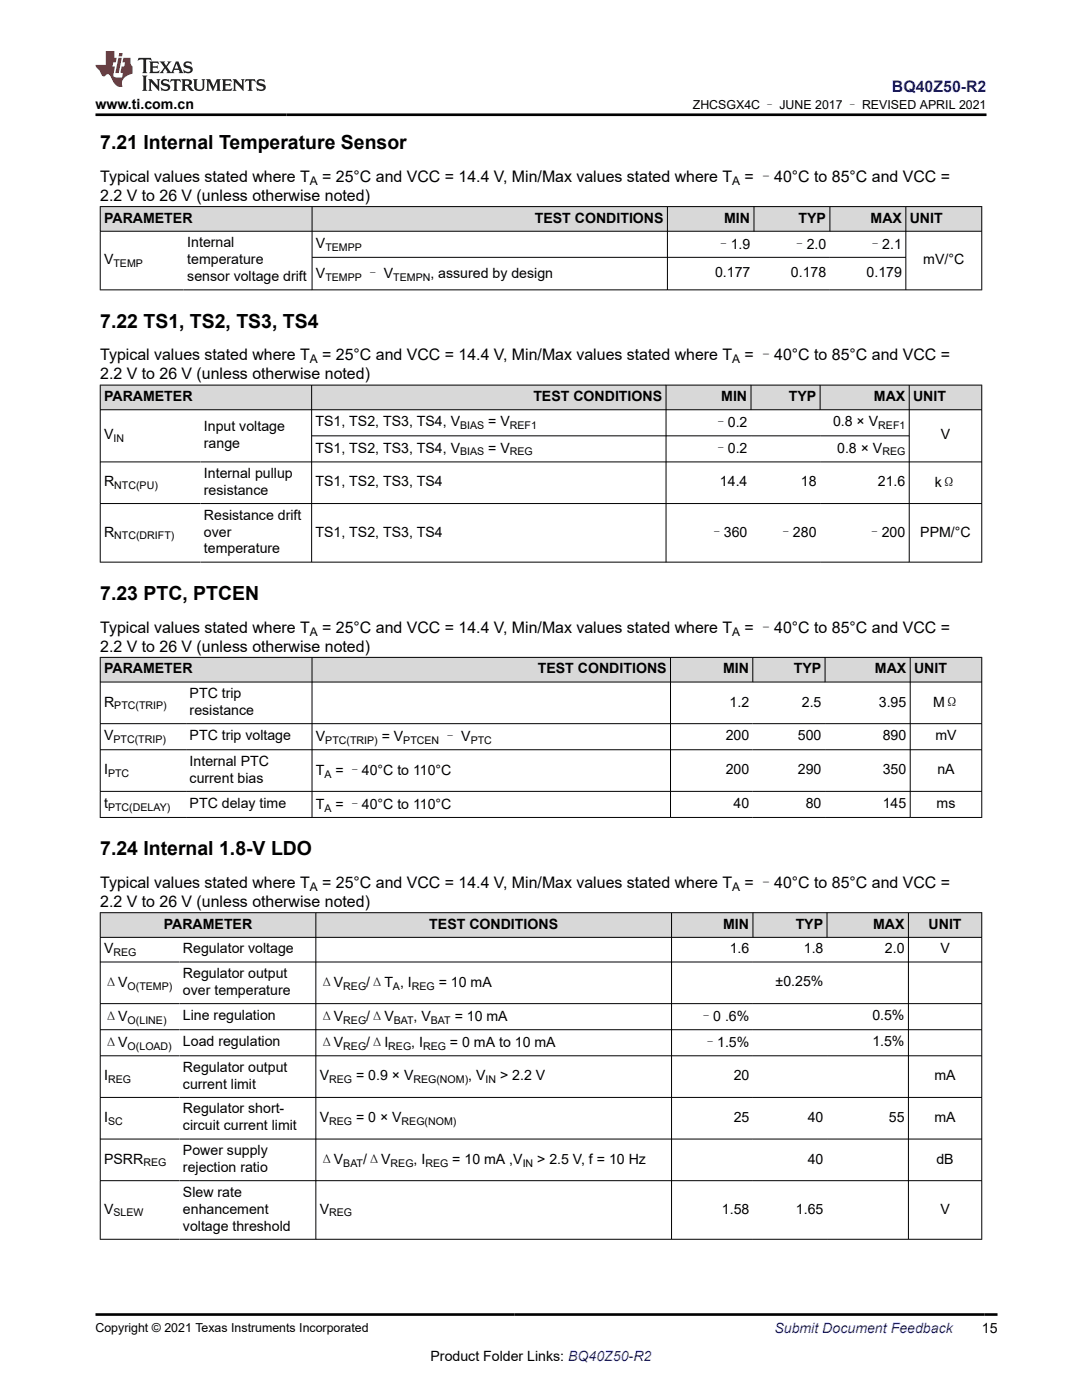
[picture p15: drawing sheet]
<svg xmlns="http://www.w3.org/2000/svg" width="216mm" height="279mm" viewBox="0 0 216 279" stroke-linecap="round" stroke-linejoin="round" font-family="sans-serif">
<defs><g id="words">
<g font-size="3.9">
<text x="20" y="29.8">7.21 Internal Temperature Sensor</text>
<text x="20" y="65.4">7.22 TS1, TS2, TS3, TS4</text>
<text x="20" y="119.8">7.23 PTC, PTCEN</text>
<text x="20" y="170.7">7.24 Internal 1.8-V LDO</text>
</g>
<text font-size="3.2" fill="#00f" x="178" y="18.3">BQ40Z50-R2</text>
<g font-size="3.2">
<text x="20" y="36.3">Typical values stated where T</text>
<text x="20" y="40.1">2.2 V to 26 V (unless otherwise noted)</text>
<text x="64.3" y="36.3">= 25°C and VCC = 14.4 V, Min/Max values stated where T</text>
<text x="148.6" y="36.3">= –40°C to 85°C and VCC =</text>
<text x="20" y="71.9">Typical values stated where T</text>
<text x="64.3" y="71.9">= 25°C and VCC = 14.4 V, Min/Max values stated where T</text>
<text x="148.6" y="71.9">= –40°C to 85°C and VCC =</text>
<text x="20" y="75.7">2.2 V to 26 V (unless otherwise noted)</text>
<text x="20" y="126.2">Typical values stated where T</text>
<text x="20" y="130.1">2.2 V to 26 V (unless otherwise noted)</text>
<text x="64.3" y="126.2">= 25°C and VCC = 14.4 V, Min/Max values stated where T</text>
<text x="148.6" y="126.2">= –40°C to 85°C and VCC =</text>
<text x="20" y="177.2">Typical values stated where T</text>
<text x="64.3" y="177.2">= 25°C and VCC = 14.4 V, Min/Max values stated where T</text>
<text x="148.6" y="177.2">= –40°C to 85°C and VCC =</text>
<text x="20" y="181">2.2 V to 26 V (unless otherwise noted)</text>
</g>
<g font-size="2.8">
<text x="19" y="21.7">www.ti.com.cn</text>
<text x="20.8" y="44.4">PARAMETER</text>
<text x="106.7" y="44.4">TEST CONDITIONS</text>
<text x="144.5" y="44.4">MIN</text>
<text x="159.3" y="44.4">TYP</text>
<text x="173.7" y="44.4">MAX</text>
<text x="181.5" y="44.4">UNIT</text>
<text x="20.8" y="52.7">V</text>
<text x="37.4" y="49.3">Internal</text>
<text x="37.4" y="52.7">temperature</text>
<text x="63" y="49.5">V</text>
<text x="143" y="49.6">–1.9</text>
<text x="158.1" y="49.6">–2.0</text>
<text x="173.2" y="49.6">–2.1</text>
<text x="184.2" y="52.7">mV/°C</text>
<text x="37.4" y="56.1">sensor voltage drift</text>
<text x="63" y="55.5">V</text>
<text x="73" y="55.5">– V</text>
<text x="85.9" y="55.5">, assured by design</text>
<text x="142.7" y="55.3">0.177</text>
<text x="157.8" y="55.3">0.178</text>
<text x="172.9" y="55.3">0.179</text>
<text x="20.8" y="80">PARAMETER</text>
<text x="106.4" y="80">TEST CONDITIONS</text>
<text x="143.9" y="80">MIN</text>
<text x="157.4" y="80">TYP</text>
<text x="174.4" y="80">MAX</text>
<text x="182.2" y="80">UNIT</text>
<text x="20.8" y="87.7">V</text>
<text x="40.7" y="86">Input voltage</text>
<text x="40.7" y="89.4">range</text>
<text x="63" y="85.1">TS1, TS2, TS3, TS4, V</text>
<text x="97.4" y="85.1">= V</text>
<text x="142.4" y="85.3">–0.2</text>
<text x="166.2" y="85.1">0.8 × V</text>
<text x="187.7" y="87.7">V</text>
<text x="40.7" y="95.4">Internal pullup</text>
<text x="63" y="90.3">TS1, TS2, TS3, TS4, V</text>
<text x="97.4" y="90.3">= V</text>
<text x="142.4" y="90.5">–0.2</text>
<text x="167" y="90.3">0.8 × V</text>
<text x="20.8" y="97.1">R</text>
<text x="40.7" y="98.8">resistance</text>
<text x="63" y="97.1">TS1, TS2, TS3, TS4</text>
<text x="143.7" y="97.1">14.4</text>
<text x="159.8" y="97.1">18</text>
<text x="175.2" y="97.1">21.6</text>
<text x="186.5" y="97.2">kΩ</text>
<text x="20.8" y="107.1">R</text>
<text x="40.7" y="103.7">Resistance drift</text>
<text x="40.7" y="107.1">over</text>
<text x="63" y="107.1">TS1, TS2, TS3, TS4</text>
<text x="141.6" y="107.2">–360</text>
<text x="155.4" y="107.2">–280</text>
<text x="173.1" y="107.2">–200</text>
<text x="183.6" y="107.1">PPM/°C</text>
<text x="40.7" y="110.5">temperature</text>
<text x="20.8" y="134.4">PARAMETER</text>
<text x="107.3" y="134.4">TEST CONDITIONS</text>
<text x="144.3" y="134.4">MIN</text>
<text x="158.4" y="134.4">TYP</text>
<text x="174.6" y="134.4">MAX</text>
<text x="182.4" y="134.4">UNIT</text>
<text x="20.8" y="141">R</text>
<text x="37.8" y="139.3">PTC trip</text>
<text x="37.8" y="142.7">resistance</text>
<text x="145.6" y="141">1.2</text>
<text x="160" y="141">2.5</text>
<text x="175.4" y="141">3.95</text>
<text x="186.2" y="141.1">MΩ</text>
<text x="20.8" y="147.8">V</text>
<text x="37.8" y="147.8">PTC trip voltage</text>
<text x="63" y="147.9">V</text>
<text x="76.2" y="147.9">= V</text>
<text x="88.4" y="147.9">– V</text>
<text x="144.8" y="147.8">200</text>
<text x="159.2" y="147.8">500</text>
<text x="176.1" y="147.8">890</text>
<text x="186.6" y="147.8">mV</text>
<text x="20.8" y="154.5">I</text>
<text x="37.8" y="152.8">Internal PTC</text>
<text x="63" y="154.7">T</text>
<text x="66.9" y="154.7">= –40°C to 110°C</text>
<text x="144.8" y="154.5">200</text>
<text x="159.2" y="154.5">290</text>
<text x="176.1" y="154.5">350</text>
<text x="187" y="154.5">nA</text>
<text x="20.8" y="161.3">t</text>
<text x="37.8" y="156.2">current bias</text>
<text x="37.8" y="161.3">PTC delay time</text>
<text x="63" y="161.4">T</text>
<text x="66.9" y="161.4">= –40°C to 110°C</text>
<text x="146.4" y="161.3">40</text>
<text x="160.8" y="161.3">80</text>
<text x="176.1" y="161.3">145</text>
<text x="186.9" y="161.3">ms</text>
<text x="32.7" y="185.3">PARAMETER</text>
<text x="85.7" y="185.3">TEST CONDITIONS</text>
<text x="144.3" y="185.3">MIN</text>
<text x="158.8" y="185.3">TYP</text>
<text x="174.2" y="185.3">MAX</text>
<text x="185.3" y="185.3">UNIT</text>
<text x="20.8" y="190.3">V</text>
<text x="36.5" y="190.3">Regulator voltage</text>
<text x="145.6" y="190.3">1.6</text>
<text x="160.4" y="190.3">1.8</text>
<text x="176.6" y="190.3">2.0</text>
<text x="187.6" y="190.3">V</text>
<text x="20.8" y="197">ΔV</text>
<text x="36.5" y="195.2">Regulator output</text>
<text x="63.8" y="197">ΔV</text>
<text x="73.1" y="197">/ΔT , I</text>
<text x="87.5" y="197">= 10 mA</text>
<text x="154.8" y="196.9">±0.25%</text>
<text x="20.8" y="203.8">ΔV</text>
<text x="36.5" y="198.6">over temperature</text>
<text x="36.5" y="203.6">Line regulation</text>
<text x="63.8" y="203.8">ΔV</text>
<text x="73.1" y="203.8">/ΔV</text>
<text x="82.5" y="203.8">, V</text>
<text x="90.7" y="203.8">= 10 mA</text>
<text x="139.5" y="203.8">–0 .6%</text>
<text x="174.1" y="203.6">0.5%</text>
<text x="20.8" y="209">ΔV</text>
<text x="36.5" y="208.8">Load regulation</text>
<text x="63.8" y="209">ΔV</text>
<text x="73.1" y="209">/ΔI</text>
<text x="82.1" y="209">, I</text>
<text x="89.8" y="209">= 0 mA to 10 mA</text>
<text x="140.3" y="209">–1.5%</text>
<text x="174.1" y="208.8">1.5%</text>
<text x="20.8" y="215.6">I</text>
<text x="36.5" y="213.9">Regulator output</text>
<text x="63.8" y="215.6">V</text>
<text x="71" y="215.6">= 0.9 × V</text>
<text x="93.4" y="215.6">, V</text>
<text x="99.8" y="215.6">&gt; 2.2 V</text>
<text x="146.4" y="215.6">20</text>
<text x="186.5" y="215.6">mA</text>
<text x="36.5" y="217.3">current limit</text>
<text x="20.8" y="223.9">I</text>
<text x="36.5" y="222.2">Regulator short-</text>
<text x="36.5" y="225.6">circuit current limit</text>
<text x="63.8" y="223.9">V</text>
<text x="71" y="223.9">= 0 × V</text>
<text x="146.4" y="223.9">25</text>
<text x="161.2" y="223.9">40</text>
<text x="177.4" y="223.9">55</text>
<text x="186.5" y="223.9">mA</text>
<text x="20.8" y="232.2">PSRR</text>
<text x="36.5" y="230.5">Power supply</text>
<text x="36.5" y="233.9">rejection ratio</text>
<text x="63.8" y="232.3">ΔV</text>
<text x="72.5" y="232.3">/ΔV</text>
<text x="82.5" y="232.3">, I</text>
<text x="90.3" y="232.3">= 10 mA ,V</text>
<text x="107.2" y="232.3">&gt; 2.5 V, f = 10 Hz</text>
<text x="161.2" y="232.2">40</text>
<text x="186.9" y="232.2">dB</text>
<text x="36.5" y="238.8">Slew rate</text>
<text x="20.8" y="242.2">V</text>
<text x="36.5" y="242.2">enhancement</text>
<text x="36.5" y="245.6">voltage threshold</text>
<text x="63.8" y="242.2">V</text>
<text x="144" y="242.2">1.58</text>
<text x="158.8" y="242.2">1.65</text>
<text x="187.6" y="242.2">V</text>
<text x="195.9" y="266.1">15</text>
<text x="85.9" y="271.7">Product Folder Links: BQ40Z50-R2</text>
</g>
<text font-size="2.8" fill="#00f" x="154.5" y="266.1">Submit Document Feedback</text>
<g font-size="2.5">
<text x="138.2" y="21.8">ZHCSGX4C – JUNE 2017 – REVISED APRIL 2021</text>
<text x="19" y="265.8">Copyright © 2021 Texas Instruments Incorporated</text>
</g>
<g font-size="2.4">
<text x="61.8" y="36.9">A</text>
<text x="146.1" y="36.9">A</text>
<text x="61.8" y="72.5">A</text>
<text x="146.1" y="72.5">A</text>
<text x="61.8" y="126.9">A</text>
<text x="146.1" y="126.9">A</text>
<text x="61.8" y="177.8">A</text>
<text x="146.1" y="177.8">A</text>
</g>
<g font-size="2.1">
<text x="22.6" y="53.3">TEMP</text>
<text x="64.9" y="50.1">TEMPP</text>
<text x="64.9" y="56">TEMPP</text>
<text x="78.5" y="56">TEMPN</text>
<text x="22.6" y="88.3">IN</text>
<text x="91.8" y="85.7">BIAS</text>
<text x="101.7" y="85.7">REF1</text>
<text x="175.2" y="85.7">REF1</text>
<text x="91.8" y="90.9">BIAS</text>
<text x="101.7" y="90.9">REG</text>
<text x="176.1" y="90.9">REG</text>
<text x="22.8" y="97.6">NTC(PU)</text>
<text x="22.8" y="107.6">NTC(DRIFT)</text>
<text x="22.8" y="141.6">PTC(TRIP)</text>
<text x="22.6" y="148.3">PTC(TRIP)</text>
<text x="64.9" y="148.5">PTC(TRIP)</text>
<text x="80.5" y="148.5">PTCEN</text>
<text x="93.9" y="148.5">PTC</text>
<text x="21.6" y="155.1">PTC</text>
<text x="64.8" y="155.2">A</text>
<text x="21.6" y="161.8">PTC(DELAY)</text>
<text x="64.8" y="162">A</text>
<text x="22.6" y="190.8">REG</text>
<text x="25.5" y="197.6">O(TEMP)</text>
<text x="68.5" y="197.6">REG</text>
<text x="78.4" y="197.6">A</text>
<text x="82.2" y="197.6">REG</text>
<text x="25.5" y="204.3">O(LINE)</text>
<text x="25.5" y="209.5">O(LOAD)</text>
<text x="68.5" y="204.3">REG</text>
<text x="68.5" y="209.5">REG</text>
<text x="77.5" y="209.5">REG</text>
<text x="78.6" y="204.3">BAT</text>
<text x="84.4" y="209.5">REG</text>
<text x="86" y="204.3">BAT</text>
<text x="21.6" y="216.2">REG</text>
<text x="65.7" y="216.2">REG</text>
<text x="82.5" y="216.2">REG(NOM)</text>
<text x="96.9" y="216.2">IN</text>
<text x="21.6" y="224.5">SC</text>
<text x="65.7" y="224.5">REG</text>
<text x="80.1" y="224.5">REG(NOM)</text>
<text x="28.6" y="232.8">REG</text>
<text x="68.5" y="232.9">BAT</text>
<text x="77.9" y="232.9">REG</text>
<text x="84.9" y="232.9">REG</text>
<text x="104.3" y="232.9">IN</text>
<text x="22.6" y="242.8">SLEW</text>
<text x="65.7" y="242.8">REG</text>
</g>
</g></defs>
<g fill="#d8d8d8">
<path d="M20 41.2h175.9v5h-175.9z" fill-rule="evenodd"/>
<path d="M20.1 41.3h42.1v4.8h-42.1z" fill-rule="evenodd"/>
<path d="M62.3 41.3h70.8v4.8h-70.8z" fill-rule="evenodd"/>
<path d="M133.2 41.3h17.2v4.8h-17.2z" fill-rule="evenodd"/>
<path d="M150.5 41.3h15v4.8h-15z" fill-rule="evenodd"/>
<path d="M165.7 41.3h15v4.8h-15z" fill-rule="evenodd"/>
<path d="M180.8 41.3h15v4.8h-15z" fill-rule="evenodd"/>
</g>
<path d="M19.9 41.2h176.1M19.9 46.2h176.1M19.9 57.8h176.1M20 41.2v16.7M62.3 41.2v16.7M62.3 51.4h118.5M133.2 41.2v16.7M150.4 41.2v5M165.6 41.2v5M180.7 41.2v16.7M195.9 41.2v16.7" fill="none" stroke="#000" stroke-width=".2"/>
<g fill="#d8d8d8">
<path d="M20 76.9h175.9v4.9h-175.9z" fill-rule="evenodd"/>
<path d="M20.1 76.9h42v4.8h-42z" fill-rule="evenodd"/>
<path d="M62.2 76.9h70.6v4.8h-70.6z" fill-rule="evenodd"/>
<path d="M133 76.9h16.8v4.8h-16.8z" fill-rule="evenodd"/>
<path d="M149.9 76.9h13.7v4.8h-13.7z" fill-rule="evenodd"/>
<path d="M163.7 76.9h17.7v4.8h-17.7z" fill-rule="evenodd"/>
<path d="M181.5 76.9h14.3v4.8h-14.3z" fill-rule="evenodd"/>
</g>
<g fill="none" stroke="#000" stroke-width=".2">
<path d="M19.9 76.9h176.1M20 76.8v35.4M62.2 76.8v35.4M132.9 76.8v35.4M149.9 76.8v5M163.6 76.8v5M181.4 76.8v35.4M195.9 76.8v35.4M19.9 81.8h176.1M19.9 92.2h176.1M62.2 87h119.3M19.9 100.5h176.1"/>
<path d="M19.9 112.2h176.1"/>
</g>
<g fill="#d8d8d8">
<path d="M20 131.2h175.9v4.9h-175.9z" fill-rule="evenodd"/>
<path d="M20.1 131.3h42.1v4.8h-42.1z" fill-rule="evenodd"/>
<path d="M62.3 131.3h71.4v4.8h-71.4z" fill-rule="evenodd"/>
<path d="M133.9 131.3h16.2v4.8h-16.2z" fill-rule="evenodd"/>
<path d="M150.3 131.3h14.3v4.8h-14.3z" fill-rule="evenodd"/>
<path d="M164.7 131.3h16.9v4.8h-16.9z" fill-rule="evenodd"/>
<path d="M181.7 131.3h14.1v4.8h-14.1z" fill-rule="evenodd"/>
</g>
<g fill="none" stroke="#000" stroke-width=".2">
<path d="M19.9 131.2h176.1M19.9 136.1h176.1M20 131.1v32.1M62.3 131.1v32.1M133.8 131.1v32.1M150.2 131.1v5.1M164.6 131.1v5.1M181.6 131.1v32.1M195.9 131.1v32.1M19.9 144.4h176.1M19.9 149.6h176.1M19.9 157.9h176.1"/>
<path d="M19.9 163.1h176.1"/>
</g>
<g fill="#d8d8d8">
<path d="M20 182.1h175.9v5h-175.9z" fill-rule="evenodd"/>
<path d="M20.1 182.2h42.9v4.8h-42.9z" fill-rule="evenodd"/>
<path d="M63.1 182.2h70.8v4.8h-70.8z" fill-rule="evenodd"/>
<path d="M134.1 182.2h16.1v4.8h-16.1z" fill-rule="evenodd"/>
<path d="M150.3 182.2h14.7v4.8h-14.7z" fill-rule="evenodd"/>
<path d="M165.1 182.2h16.1v4.8h-16.1z" fill-rule="evenodd"/>
<path d="M181.3 182.2h14.5v4.8h-14.5z" fill-rule="evenodd"/>
</g>
<g fill="none" stroke="#000" stroke-width=".2">
<path d="M19.9 182.1h176.1M19.9 187.1h176.1M19.9 192h176.1M20 182.1v65.3M63 182.1v65.3M134 182.1v65.3M150.2 182.1v5M165 182.1v5M181.3 182.1v65.3M195.9 182.1v65.3M19.9 200.3h176.1M19.9 205.5h176.1"/>
<path d="M19.9 210.7h176.1M19.9 219h176.1M19.9 227.3h176.1M19.9 235.6h176.1M19.9 247.3h176.1"/>
</g>
<path d="M27.7 11.6l-.2 .5 .5-.2h.6v.1v2.2l-.2 .4h1l-.2-.4v-2.2v-.1h.5l.5 .2-.1-.5zM29.8 12.3l.2 .4v1.5l-.2 .4h1.9l.1-.6a1.08 1.08 0 0 1-1.3 .2v-.7h.6l.4 .2v-.7l-.4 .2h-.6v-.5l.2-.2a1 1 0 0 1 1 .3l-.1-.5zM31.8 12.3l1 1.1-1 1.2h.9l-.2-.2 .4-.8 .5 .8-.2 .2h1.6l-.2-.2 .1-.5h1l.1 .5-.1 .2h.9l-.2-.3-.8-2h-.5l-1 2.2-.8-1.1 .9-1.1h-.8l.2 .2-.5 .6-.3-.6 .1-.2zM35.2 12.7l.4 1h-.8zM36.8 12.4a.65 .65 0 0 0-.2 .7 .65 .65 0 0 0 .6 .5l.7 .1 .1 .3a.79 .79 0 0 1-.7 .4 .79 .79 0 0 1-.7-.5l.1 .7 .2-.1a.93 .93 0 0 0 1.1 .1 .93 .93 0 0 0 .4-1 1.46 1.46 0 0 0-1.2-.6l-.1-.3a1.09 1.09 0 0 1 1.2 .2l-.2-.6-.1 .1-.6-.2zM28.4 15.1l.2 .4v2.2l-.2 .4h1l-.2-.4v-2.2l.2-.4zM29.6 15.8l.2 .4v1.5l-.2 .4h.8l-.3-.4v-1.3l1.7 1.8v-2l.2-.4h-.8l.2 .2 .1 1.1-1.2-1.3zM32.3 15.9a.65 .65 0 0 0-.2 .8 .65 .65 0 0 0 .7 .4l.6 .2 .1 .2a.79 .79 0 0 1-.7 .4 .79 .79 0 0 1-.7-.5l.1 .7 .2-.1a.93 .93 0 0 0 1.1 .1 .93 .93 0 0 0 .4-.9 1.46 1.46 0 0 0-1.2-.6l-.1-.4a1.09 1.09 0 0 1 1.2 .2l-.2-.6-.1 .1-.6-.1zM34.1 15.8l-.1 .6a.63 .63 0 0 1 .7-.3l.1 1.6-.3 .4h1l-.2-.4v-1.6a.66 .66 0 0 1 .8 .3l-.1-.6zM36.2 15.8l.2 .4v1.5l-.2 .4h.9l-.2-.2v-.7h.5l.1 .2a.79 .79 0 0 0 1.2 .6l-1-.9a.61 .61 0 0 0 .6-.6 .61 .61 0 0 0-.5-.7zM36.9 16.1h.2a.47 .47 0 0 1 .5 .1 .47 .47 0 0 1 .1 .5l-.2 .1-.6 .1zM38.5 15.8l.2 .2a2.27 2.27 0 0 0 .4 2 1.04 1.04 0 0 0 1.7-.7v-1.3l.2-.2h-.8l.2 .4v1.1a.6 .6 0 0 1-.6 .6 .6 .6 0 0 1-.6-.6v-1.1l.3-.4zM41.1 15.8l.2 .4v1.5l-.2 .4h.7l-.2-.4v-1.4l.9 1.9 .8-1.9v1.4l-.2 .4h1l-.3-.4v-1.5l.3-.4h-.8l-.7 1.5-.7-1.5zM44.3 15.8l.2 .4v1.5l-.2 .4h1.9l.1-.6a1.09 1.09 0 0 1-1.3 .2v-.7h.6l.4 .2v-.6l-.4 .2h-.6v-.6l.2-.1a1.01 1.01 0 0 1 1 .3l-.1-.6zM46.4 15.8l.3 .4v1.5l-.3 .4h.8l-.2-.4v-1.3l1.6 1.8v-2l.2-.4h-.7l.2 .2v1.1l-1.2-1.3zM49 15.8l-.1 .6a.63 .63 0 0 1 .8-.3v1.6l-.3 .4h1l-.2-.4v-1.6a.66 .66 0 0 1 .8 .3l-.1-.6zM51.4 15.9a.65 .65 0 0 0-.2 .8 .65 .65 0 0 0 .6 .4l.6 .2 .2 .2a.79 .79 0 0 1-.8 .4 .79 .79 0 0 1-.6-.5l.1 .7 .2-.1a.93 .93 0 0 0 1 .1 .93 .93 0 0 0 .5-.9 1.46 1.46 0 0 0-1.3-.6l-.1-.4a1.09 1.09 0 0 1 1.3 .2l-.2-.6-.2 .1-.5-.1z" fill="#231f20"/>
<path d="M21.1 10.2v2.8h-2.1l.1 .3 .9 1a.95 .95 0 0 0 .9 .9 .59 .59 0 0 1 .6-.4 .59 .59 0 0 1 .5 .4l.4 .7a1.59 1.59 0 0 0 2.1 1.4 1.61 1.61 0 0 1 1-2.3l1-.3-.1-1.5a1.59 1.59 0 0 1-.4-1.7h-1.4l-.2 .9h.5l-.1 .9h-.5l-.2 1v.2l.4 .1-.2 .9h-.6a.73 .73 0 0 1-1.1-.7l.3-1.5h-.5l.2-.9h.5l.2-.9h-.5v-1.3zM23.6 11.5l-.6 3.1h.7l.6-3.1zM23.8 10.6l-.1 .6h.7l.1-.6z" fill="#ed1c24"/>
<path d="M19 22.9h177.8M19.1 262.3h179.9" fill="none" stroke="#000" stroke-width=".53"/>
<use href="#words"/>
</svg>
